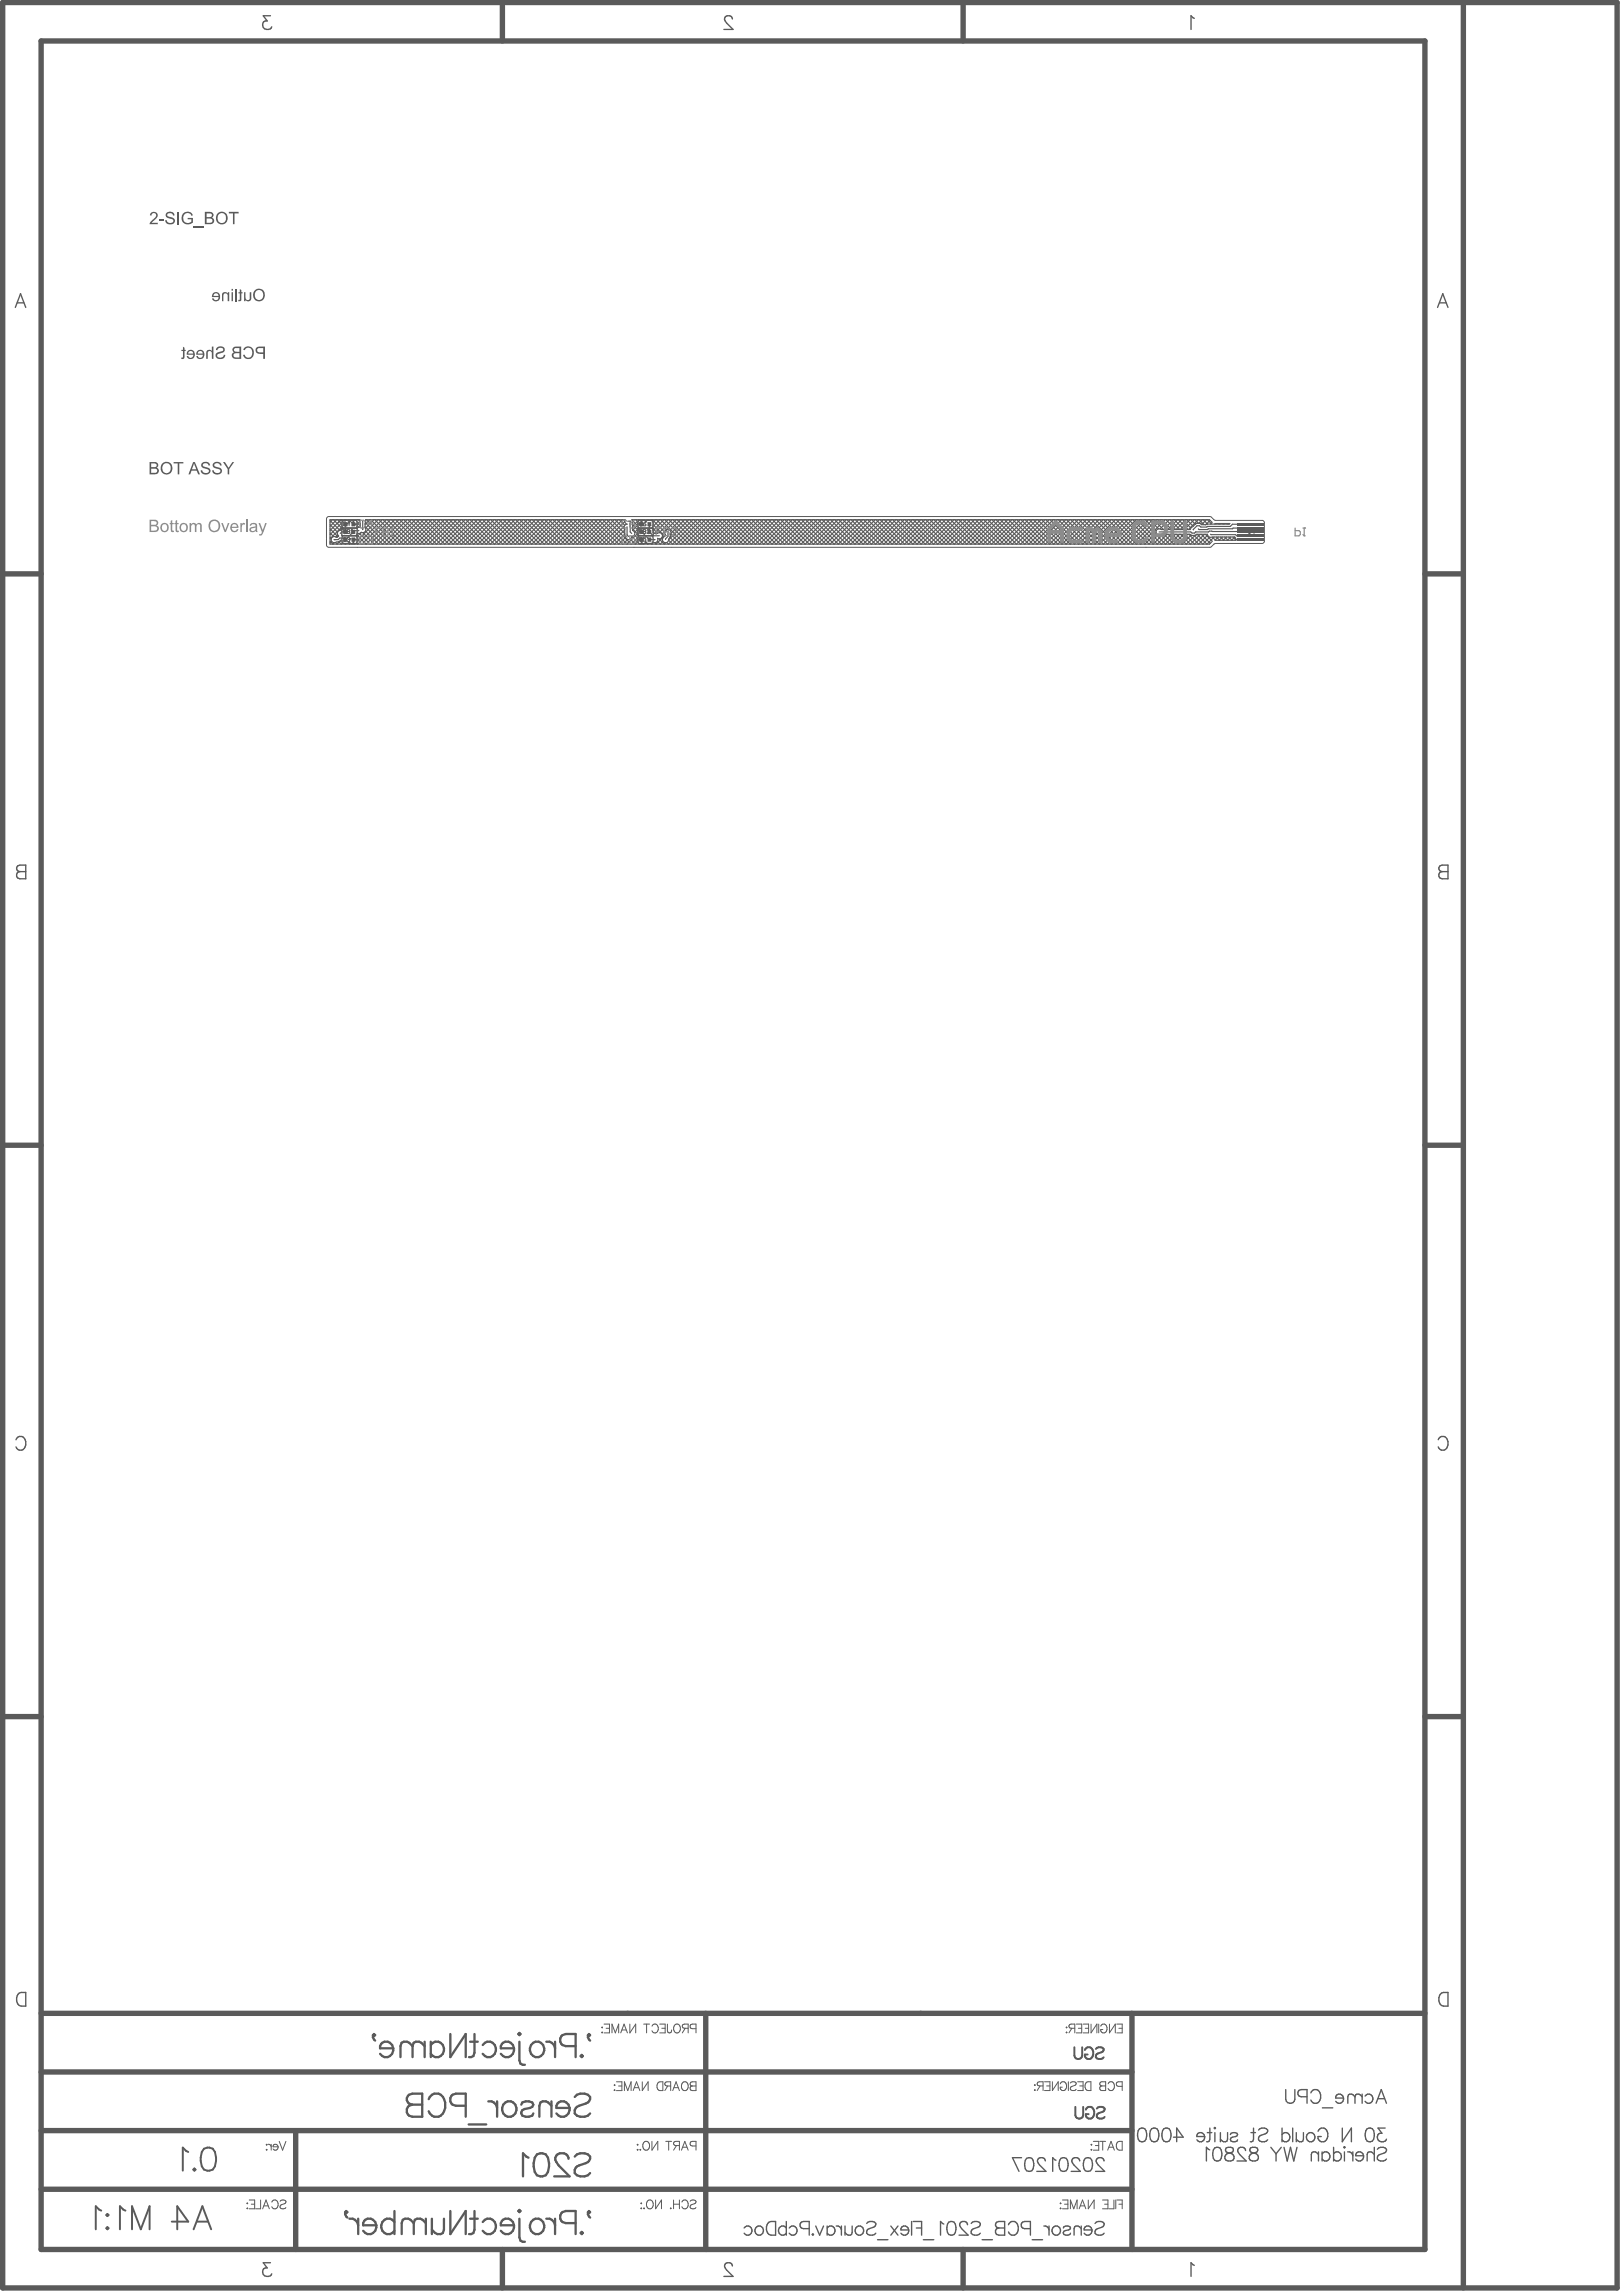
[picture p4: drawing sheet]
<svg xmlns="http://www.w3.org/2000/svg" width="351mm" height="496mm" viewBox="0 0 351 496" stroke-linecap="round" stroke-linejoin="round" font-family="sans-serif">
<g fill="none" stroke="#5a5a5a" stroke-width="1.2">
<path d="M.6 .5h349.1v494.3h-349.1zM8.9 8.9h299.3v477.6h-299.3zM108.7 .5v8.4M208.3 .5v8.4M316.5 .5v494.3M.6 124.1h8.3M308.2 124.1h8.3M.6 247.7h8.3M308.2 247.7h8.3M.6 371.3h8.3M308.2 371.3h8.3M8.9 435.4h299.3"/>
<path d="M152.6 435.4v51.1M244.8 435.4v51.1M8.9 448.1h235.9M8.9 473.5h235.9M8.9 460.8h235.9M63.9 460.8v25.7M108.7 486.5v8.3M208.3 486.5v8.3"/>
</g>
<g fill="none" stroke="#5a5a5a" stroke-width=".3">
<path d="M58.5 3.4h-1.6l.9 1.1a.95 .95 0 0 0-1 1.1 .95 .95 0 0 0 1.3 .8l.4-.2 .3-.4M158.4 4.1l-.3-.6-.8-.1a.72 .72 0 0 0-.5 1.1l1.7 1.9h-1.9M258.3 4l-.7-.6v3M3.3 66.5l1.1-3 1.2 3M3.7 65.5h1.4M310.9 66.5l1.1-3 1.2 3M311.3 65.5h1.4M3.9 187.2l1.7-.1v3h-1.3a.78 .78 0 0 1-.7-.8 .78 .78 0 0 1 .7-.8l-.4-.1a.68 .68 0 0 1 0-1.2zM4.3 188.5h1.3M311.5 187.2l1.7-.1v3h-1.3a.78 .78 0 0 1-.7-.8 .78 .78 0 0 1 .7-.8l-.4-.1a.68 .68 0 0 1 0-1.2zM311.9 188.5h1.3M3.5 311.4a1.09 1.09 0 0 1 1.2-.7 1.09 1.09 0 0 1 .9 1.1 1.29 1.29 0 0 1-.3 1.4 1.29 1.29 0 0 1-1.4 .3l-.4-.6"/>
<path d="M311.1 311.4a1.09 1.09 0 0 1 1.2-.7 1.09 1.09 0 0 1 .9 1.1 1.29 1.29 0 0 1-.3 1.4 1.29 1.29 0 0 1-1.4 .3l-.4-.6M4.2 431.1l1.4-.2v3h-1a1.65 1.65 0 0 1-.4-2.8zM311.5 431.3l.7-.4h1v3h-1a1.62 1.62 0 0 1-.7-2.6zM58.5 489.4h-1.6l.9 1.1a.95 .95 0 0 0-1 1.1 .95 .95 0 0 0 1.3 .7l.4-.1 .3-.4M158.4 490.1l-.3-.6-.8-.1a.72 .72 0 0 0-.5 1.1l1.7 1.8h-1.9M258.3 489.9l-.7-.5v2.9"/>
</g>
<path d="M232.4 442.8v1.8a.85 .85 0 0 0 .8 .7 .85 .85 0 0 0 .8-.7v-1.8M232.6 455.7v1.8a.85 .85 0 0 0 .8 .7 .85 .85 0 0 0 .9-.7v-1.8M234.6 443.4a.93 .93 0 0 1 1.1-.6 .93 .93 0 0 1 .7 .9 1.11 1.11 0 0 1-.2 1.3 1.11 1.11 0 0 1-1.2 .2l-.4-.5v-.4h.6M234.8 456.3a.93 .93 0 0 1 1.1-.6 .93 .93 0 0 1 .7 .9 1.11 1.11 0 0 1-.2 1.2 1.11 1.11 0 0 1-1.2 .3l-.4-.5v-.4h.6M237 443.1a.95 .95 0 0 1 .9-.4 .95 .95 0 0 1 .8 .7l-.2 .3-1 .4a.62 .62 0 0 0-.5 .5 .62 .62 0 0 0 .2 .6 1.16 1.16 0 0 0 1.5-.2M237.2 456a.95 .95 0 0 1 .9-.4 .95 .95 0 0 1 .8 .7l-.2 .3-1 .4a.62 .62 0 0 0-.5 .5 .62 .62 0 0 0 .3 .6 1.16 1.16 0 0 0 1.4-.3M40.7 465.4l-.5-.2-.7-.7v5M42 469l.3 .2-.3 .3-.2-.3zM44.1 464.7a1.62 1.62 0 0 1 2.4 .7 4.1 4.1 0 0 1-.5 3.8 1.62 1.62 0 0 1-2.4-.7 4.1 4.1 0 0 1 .5-3.8z" fill="none" stroke="#5a5a5a" stroke-width=".42"/>
<g fill="none" stroke="#5a5a5a" stroke-width=".22">
<path d="M130.2 438.4v.2zM130.2 439.5v.2zM130.6 437.8h1.2v1.9h-1.2M131.1 438.7h.7M132.4 439.7v-1.9l.7 1.9 .7-1.9v1.9M134.2 439.7l.8-1.9 .7 1.9M134.5 439h.9M136.2 437.8v1.9l1.3-1.9v1.9M139.2 437.8h1.3M139.8 437.8v1.9M141 438.2a.7 .7 0 0 1 .8-.4 .7 .7 0 0 1 .6 .7v.4a.7 .7 0 0 1-.6 .8 .7 .7 0 0 1-.8-.5M142.7 437.8h1.2v1.9h-1.2"/>
<path d="M143.1 438.7h.8M144.3 437.8l.1 1.7 .3 .2 .4-.1 .2-.6M146.1 437.9a.91 .91 0 0 1 1 .4 .91 .91 0 0 1-.1 1.1 .7 .7 0 0 1-.8 .2 .7 .7 0 0 1-.5-.7l.1-.7zM148.2 438.7l-.6 1M148.8 438.7l-1.1-.1-.1-.3 .1-.4 .3-.1h.8v1.9M150.5 438.8h-.8a.5 .5 0 0 1-.5-.5 .5 .5 0 0 1 .5-.5h.8v1.9M230.7 438.4v.2zM230.7 439.5v.2zM231.8 438.7l-.6 1M232.5 438.7l-1.1-.1-.2-.3 .1-.4 .3-.1h.9v1.9M232.8 437.8h1.1v1.9h-1.1M233.2 438.7h.7"/>
<path d="M234.3 437.8h1.1v1.9h-1.1M234.7 438.7h.7M236 437.8v1.9l1.2-1.9v1.9M237.6 437.8v1.9M238.1 438.2a.7 .7 0 0 1 .8-.4 .7 .7 0 0 1 .5 .7v.4a.68 .68 0 0 1-.7 .8 .68 .68 0 0 1-.6-.8h.4M239.9 437.8v1.9l1.3-1.9v1.9M241.5 437.8h1.2v1.9h-1.2M242 438.7h.7M132.9 450.9v.2zM132.9 452v.2zM133.3 450.3h1.2v1.9h-1.2M133.8 451.2h.7"/>
<path d="M135 452.2v-1.9l.8 1.9 .7-1.9v1.9M136.9 452.2l.8-1.9 .7 1.9M137.2 451.5h.9M138.9 450.3v1.9l1.3-1.9v1.9M142.3 450.5l.4-.2h.7v1.9h-.7l-.4-.3-.2-.5zM144.4 451.2l-.6 1M145.1 451.2l-1.1-.1-.2-.3 .1-.4 .3-.1h.9v1.9M145.5 452.2l.7-1.9 .7 1.9M145.8 451.5h.9M147.6 450.5a.7 .7 0 0 1 .8-.2 .7 .7 0 0 1 .4 .7v.4a.72 .72 0 0 1-.7 .8 .72 .72 0 0 1-.7-.8zM149.4 450.3h1.1v1.9h-.8a.5 .5 0 0 1-.5-.5 .5 .5 0 0 1 .5-.5l-.4-.4zM149.7 451.2h.8"/>
<path d="M53.4 476.5h.2zM53.4 477.6h.2zM53.9 475.8h1.2v1.9h-1.2M54.3 476.7h.8M56.4 475.8v1.9h-1.1M56.8 477.7l.7-1.9 .8 1.9M57.1 477.1h.9M57.6 463.9h.2zM57.6 464.9h.2zM57.9 463.8a.61 .61 0 0 1 .8 .5M58.7 463.8v1.2M58.8 476.3a.7 .7 0 0 1 .8-.5 .7 .7 0 0 1 .5 .7v.5a.7 .7 0 0 1-.5 .7 .7 .7 0 0 1-.8-.4"/>
<path d="M59.2 463.9a.58 .58 0 0 1 .9 .4h-1zM60.1 464.3a.6 .6 0 0 1-.3 .7 .6 .6 0 0 1-.7-.2M60.4 463.1l.7 1.9 .7-1.9M60.6 476.1a.71 .71 0 0 1 .7-.3 .71 .71 0 0 1 .5 .5l-.1 .2-.9 .4-.2 .5a.83 .83 0 0 0 1.2 0M138.7 476.4v.2zM138.7 477.5v.2zM139.3 477.5v.2zM140.2 475.9a.91 .91 0 0 1 1.1 .4 .91 .91 0 0 1-.2 1.1 .7 .7 0 0 1-.8 .3 .7 .7 0 0 1-.5-.7v-.5zM141.8 475.8v1.9l1.3-1.9v1.9M145.1 477.5v.2zM145.7 475.8v1.9M145.7 476.7h1.2"/>
<path d="M146.9 475.8v1.9M147.5 476.3a.7 .7 0 0 1 .8-.5 .7 .7 0 0 1 .5 .7v.5a.7 .7 0 0 1-.5 .7 .7 .7 0 0 1-.8-.4M149.3 476.1a.71 .71 0 0 1 .6-.3 .71 .71 0 0 1 .6 .5l-.2 .2-.9 .4-.1 .5a.83 .83 0 0 0 1.2 0M236 463.9h.1zM236 464.9h.1zM236.5 463.1h1.1v1.9h-1.1M236.9 464h.7M237.9 463.1h1.2M238.5 463.1v1.9M239.6 465l.7-1.9 .7 1.9M239.8 464.4h.9M241.8 463.2l.9-.1v1.9h-.6a1.06 1.06 0 0 1-.3-1.8z"/>
</g>
<g fill="none" stroke="#5a5a5a" stroke-width=".5">
<path d="M97.4 439.9v5l3.3-5v5M102.6 439.9v4.1l-.2 .7-.5 .2h-.5M112.1 439.9l.2-.2 .3 .2-.3 .3zM80.9 440.4l.2-.2-.2-.3a.92 .92 0 0 0 .2 1.4M82.7 441.8a1.51 1.51 0 0 1 2.3 1.2h-2.8v-.5zM85 443a1.57 1.57 0 0 1-.9 1.8 1.57 1.57 0 0 1-1.9-.6M88.5 453.1l.7-.3h2.1v5h-2.1a1.31 1.31 0 0 1-1.3-1.3 1.31 1.31 0 0 1 1.3-1.3l-.7-.2a1.15 1.15 0 0 1 0-1.9zM89.2 455.2h2.1M89.2 442.5l-.7-.7-.5-.2h-.7l-.4 .2-.3 .7v2.4M89.2 442.5l.3-.7 .4-.2h.8l.4 .2 .7 .7M89.2 442.5v2.4M91.8 441.6v3.3"/>
<path d="M92.7 454a1.73 1.73 0 0 1 1.7-1.3 1.73 1.73 0 0 1 1.6 1.3 2.82 2.82 0 0 1-1.1 3.8 1.77 1.77 0 0 1-2.2-1.2M93.2 442.3a1.65 1.65 0 0 1 2.8 .4 1.65 1.65 0 0 1-1.9 2.2l-.9-.7M93.2 441.6v3.3M100.7 455.4h-2.1a1.31 1.31 0 0 1-1.3-1.3 1.31 1.31 0 0 1 1.3-1.3h2.1v5M101.4 459.5h3.8M101.7 441.6h1.6M104.4 442.3a1.65 1.65 0 0 1 2.9 .4 1.65 1.65 0 0 1-1.9 2.2l-1-.7M105.6 454.5a1.61 1.61 0 0 1 1.9 1.4M107.5 454.5v3.3M108.8 441.8a1.51 1.51 0 0 1 2.4 1.2h-2.9v-.5zM109.3 454.7a1.67 1.67 0 0 1 2.4 .9 1.67 1.67 0 0 1-1.2 2.2 1.69 1.69 0 0 1-1.8-1.1 1.69 1.69 0 0 1 .6-2zM111.2 443a1.57 1.57 0 0 1-1 1.8 1.57 1.57 0 0 1-1.9-.6"/>
<path d="M112.3 441.6v4l.3 .7 .4 .3h.5M112.7 455.2l.3-.5 .7-.2h.7l.7 .2 .2 .5-.2 .5-2.1 .7-.3 .7 .3 .5 .7 .2h.7l.7-.2 .2-.5M115.3 441.8a1.67 1.67 0 0 1 2.4 .9 1.67 1.67 0 0 1-1.2 2.2 1.69 1.69 0 0 1-1.8-1.1 1.69 1.69 0 0 1 .6-2zM118.1 441.6a1.6 1.6 0 0 1 1.9 1.4M119.3 455.4l-.7-.7-.5-.2h-.7l-.5 .2-.2 .7v2.4M119.3 454.5v3.3M120 441.6v3.3M120.8 454.7a1.51 1.51 0 0 1 2.4 1.2h-2.9v-.5zM123.2 455.9a1.57 1.57 0 0 1-.9 1.8 1.57 1.57 0 0 1-2-.6M124.3 453.5a2.19 2.19 0 0 1 3.3 0 1.27 1.27 0 0 1-.9 1.5l-1.4 .4a1.22 1.22 0 0 0-1 .9 1.22 1.22 0 0 0 .5 1.3 2.29 2.29 0 0 0 2.8-.5M124.5 442.5h-2.1a1.31 1.31 0 0 1-1.3-1.3 1.31 1.31 0 0 1 1.3-1.3h2.1v5M125.8 444.4l.3 .3-.3 .2-.2-.2z"/>
<path d="M127.4 440.4l.2-.2-.2-.3a.92 .92 0 0 0 .2 1.4M114.3 466.7l-.5-.3-.7-.7v5M116.1 465.9a1.62 1.62 0 0 1 2.4 .8 4.1 4.1 0 0 1-.5 3.8 1.62 1.62 0 0 1-2.3-.7 4.1 4.1 0 0 1 .4-3.9zM122.9 466.9a1.24 1.24 0 0 0-.9-1.2h-1a1.22 1.22 0 0 0-.7 1.9l.5 .7 2.4 2.4h-3.3M124.3 466.4a2.19 2.19 0 0 1 3.3 0 1.27 1.27 0 0 1-.9 1.5l-1.4 .4a1.22 1.22 0 0 0-1 .9 1.22 1.22 0 0 0 .5 1.3 2.29 2.29 0 0 0 2.8-.5"/>
</g>
<g fill="#5a5a5a">
<path d="M53 75.1l.8-.2a1.38 1.38 0 0 1 1.1 1.6 1.38 1.38 0 0 1-1.6 1.1l-.4-.2-.3-.6 .3-.1 .4 .5a.92 .92 0 0 0 1-.1 .92 .92 0 0 0 .2-1.1 .8 .8 0 0 0-.7-.8 .8 .8 0 0 0-.8 .6l-.4-.1z"/>
<path d="M46.9 75.2l.6-.3 .6 .1a.73 .73 0 0 1 .5 .9 .73 .73 0 0 1-.9 .5l-.3 .1a.44 .44 0 0 0-.4 .6 .44 .44 0 0 0 .6 .3l.6-.2 .2-.5 .3 .1v.1a1.08 1.08 0 0 1-1.1 .8 1.08 1.08 0 0 1-1-.9l.3-.5 .9-.3a.43 .43 0 0 0 .4-.6 .43 .43 0 0 0-.6-.2l-.4 .1-.2 .5-.3-.1z"/>
<path d="M44.9 75.8l.4-.2 .5 .3v-1h.4v2.7h-.4v-1.2a.45 .45 0 0 0-.4-.5 .45 .45 0 0 0-.5 .5v1.2h-.3v-1.4z"/>
<path d="M39.6 75l.3 .2v.5h.3v.2h-.3v1.6l-.6 .2-.1-.1v-.3h.4v-1.4h-.4v-.2h.4z"/>
<path d="M55.7 75.4l1.2-.1v.9h-.7a.5 .5 0 0 1-.5-.2 .5 .5 0 0 1 0-.6zM55.5 75.1l-.2 .4v.4a.84 .84 0 0 0 1 .7h.6v1h.4v-2.7h-1.3z"/>
<path d="M50.8 75.3h1v.8l-1-.1-.2-.3zM50.7 76.5l1.1-.1v.9l-1.1-.1-.2-.3zM50.6 75.1h-.1a.64 .64 0 0 0 .1 1.1 .74 .74 0 0 0-.4 1 .74 .74 0 0 0 .9 .4h1.1v-2.7z"/>
<path d="M43 76a.55 .55 0 0 1 .8 .5h-1zM42.7 75.9l-.3 .8h1.5a.56 .56 0 0 1-.4 .7 .56 .56 0 0 1-.7-.4l-.3 .1a.96 .96 0 0 0 1.4 .4 .96 .96 0 0 0 .2-1.4l-.4-.4-.4-.1z"/>
<path d="M40.9 76a.55 .55 0 0 1 .9 .5h-1.1zM40.6 75.9l-.2 .8h1.4a.56 .56 0 0 1-.4 .7 .56 .56 0 0 1-.7-.4l-.3 .1a.97 .97 0 0 0 1.7 0 .97 .97 0 0 0-.8-1.4z"/>
</g>
<g fill="none" stroke="#5a5a5a" stroke-width=".22">
<path d="M223.8 450.9v.2zM223.8 452v.1zM225 451.1l-.7 1M225.6 451.1h-1.1l-.2-.3 .1-.4 .4-.2h.8v1.9M225.9 450.2h1.2v1.9h-1.2M226.4 451.1h.7M227.6 450.2v1.9l1.3-1.9v1.9M229.3 450.7a.7 .7 0 0 1 .8-.5 .7 .7 0 0 1 .6 .8v.4a.68 .68 0 0 1-.7 .8 .68 .68 0 0 1-.7-.8h.5M231.1 450.2v1.9M231.5 450.5a.71 .71 0 0 1 .7-.3 .71 .71 0 0 1 .6 .5l-.2 .3-.9 .3-.2 .6a.83 .83 0 0 0 1.3 0M233.1 450.2h1.1v1.9h-1.1M233.5 451.1h.7"/>
<path d="M235 450.3l.9-.1v1.9h-.6a1.06 1.06 0 0 1-.3-1.8zM238 450.3l1.1-.1v1.9h-.8a.5 .5 0 0 1-.5-.5 .5 .5 0 0 1 .5-.5l-.4-.3zM238.3 451.1h.8M239.7 450.7a.7 .7 0 0 1 .8-.5 .7 .7 0 0 1 .5 .8v.4a.7 .7 0 0 1-.5 .7 .7 .7 0 0 1-.8-.4M242.7 451.2h-.8a.5 .5 0 0 1-.5-.5 .5 .5 0 0 1 .5-.5h.8v1.9M137.9 463.8v.1zM137.9 464.9v.1zM138.5 464.9v.1zM139.4 463.2a.91 .91 0 0 1 1.1 .4 .91 .91 0 0 1-.2 1.2 .7 .7 0 0 1-.8 .2 .7 .7 0 0 1-.5-.7l.1-.7zM141 463.1v1.9l1.3-1.9v1.9M144 463.1h1.3M144.6 463.1v1.9"/>
<path d="M146.3 464l-.6 1M146.9 464l-1-.1-.2-.2 .1-.4 .3-.2h.8v1.9M147.4 465l.7-1.9 .7 1.9M147.7 464.4h.9M150.5 464.1h-.8a.5 .5 0 0 1-.5-.5 .5 .5 0 0 1 .5-.5h.8v1.9M229.4 476.4v.2zM229.4 477.5v.2zM229.8 475.8h1.2v1.9h-1.2M230.2 476.7h.8M231.5 477.7v-1.9l.7 1.9 .8-1.9v1.9M233.4 477.7l.7-1.9 .7 1.9M233.7 477.1h.9"/>
<path d="M235.4 475.8v1.9l1.2-1.9v1.9M238.4 475.8h1.2v1.9h-1.2M238.9 476.7h.7M240.9 475.8v1.9h-1.1M241.3 475.8v1.9M241.5 475.8h1.2v1.9M242 476.7h.7"/>
</g>
<g fill="none" stroke="#5a5a5a" stroke-width=".3">
<path d="M278.1 451.9v2.1a1 1 0 0 0 1 .9 1 1 0 0 0 .9-.9v-2.1M282.7 453.5h-1.3a.78 .78 0 0 1-.7-.8 .78 .78 0 0 1 .7-.8h1.3v3M283.5 452.6a1.09 1.09 0 0 1 1.2-.7 1.09 1.09 0 0 1 .9 1.2 1.29 1.29 0 0 1-.3 1.4 1.29 1.29 0 0 1-1.4 .3l-.4-.6M286 455.9h2.2M289.2 453.1a.9 .9 0 0 1 1.4 .7h-1.7zM290.6 453.8a.93 .93 0 0 1-.6 1 .93 .93 0 0 1-1.1-.3M293 453.5l-.7-.6-.7 .2-.1 .4v1.4M293 453.5l.2-.4 .3-.2h.4l.7 .6M293 453.5v1.4M294.6 452.9v2M295.2 453.3a.94 .94 0 0 1 1.4-.1 .94 .94 0 0 1 0 1.4 .94 .94 0 0 1-1.4-.1M297.6 454.9l1.1-3 1.2 3"/>
<path d="M298 453.9h1.4M220.9 466.7h-1.9l1.4 2.9M222 466.8a.96 .96 0 0 1 1.4 .4 2.45 2.45 0 0 1-.2 2.3 .96 .96 0 0 1-1.5-.4 2.45 2.45 0 0 1 .3-2.3zM226.1 467.4l-.3-.6-.9-.1a.72 .72 0 0 0-.4 1.1l1.7 1.8h-2M228.4 467.2l-.7-.5v2.9M229.5 466.8a.96 .96 0 0 1 1.4 .4 2.44 2.44 0 0 1-.3 2.3 .96 .96 0 0 1-1.4-.4 2.45 2.45 0 0 1 .3-2.3zM233.5 467.4l-.3-.6-.8-.1a.72 .72 0 0 0-.4 1.1l1.6 1.8h-1.9M234.7 466.8a.96 .96 0 0 1 1.4 .4 2.44 2.44 0 0 1-.2 2.3 .96 .96 0 0 1-1.5-.4 2.45 2.45 0 0 1 .3-2.3zM238.8 467.4l-.3-.6-.9-.1a.72 .72 0 0 0-.4 1.1l1.7 1.8h-2M246.4 460.4a.96 .96 0 0 1 1.5 .4 2.45 2.45 0 0 1-.3 2.3 .96 .96 0 0 1-1.4-.4 2.45 2.45 0 0 1 .2-2.3zM249.1 460.4a.96 .96 0 0 1 1.4 .4 2.45 2.45 0 0 1-.3 2.3 .96 .96 0 0 1-1.4-.4 2.45 2.45 0 0 1 .3-2.3zM251.7 460.4a.96 .96 0 0 1 1.4 .4 2.45 2.45 0 0 1-.3 2.3 .96 .96 0 0 1-1.4-.4 2.45 2.45 0 0 1 .3-2.3z"/>
<path d="M253.8 462.2h2.1l-1.4-1.9v2.9M259.1 461.4a.9 .9 0 0 1 1.4 .7h-1.7zM260.5 462.1a.93 .93 0 0 1-.5 1 .93 .93 0 0 1-1.2-.3M261.1 461.2h1M261.6 465l-.7-.6v3M261.7 460.3v2.4l-.2 .4-.5 .1M262.7 464.6a.96 .96 0 0 1 1.4 .4 2.45 2.45 0 0 1-.3 2.2 .96 .96 0 0 1-1.4-.4 2.45 2.45 0 0 1 .3-2.2zM262.7 460.1l.2 .2-.2 .1-.1-.1zM262.7 461.2v2M263.9 461.2v2M265.2 464.6a.6 .6 0 0 0 .3 .9 1.22 1.22 0 0 1 1.4 1.3 1.03 1.03 0 0 1-1.2 .6 1.03 1.03 0 0 1-.8-1 1.36 1.36 0 0 1 1.4-.9 .6 .6 0 0 0 .3-.9l-.4-.2zM265.5 461.2v1.5l-.1 .4-.8 .1-.7-.5"/>
<path d="M266.1 461.7a.89 .89 0 0 1 1.6 0l-.2 .2-1.2 .5-.2 .4a.89 .89 0 0 0 1.6 0M269.4 465.1l-.3-.5-.8-.2a.72 .72 0 0 0-.5 1.1l1.7 1.9h-2M270.5 464.6a.6 .6 0 0 0 .2 .9 1.22 1.22 0 0 1 1.4 1.3 1.03 1.03 0 0 1-1.1 .6 1.03 1.03 0 0 1-.8-1 1.36 1.36 0 0 1 1.4-.9 .6 .6 0 0 0 .3-.9l-.5-.2zM270.5 461.2h1M271.1 460.3v2.4l-.1 .4-.6 .1M272.2 460.7a1.3 1.3 0 0 1 2 0 .76 .76 0 0 1-.6 .8l-.8 .3a.72 .72 0 0 0-.6 .6 .72 .72 0 0 0 .3 .7 1.36 1.36 0 0 0 1.7-.3M274.9 464.4l1.1 1.4M276 465.8v1.6M277.1 464.4l-1.1 1.4M277.3 461.7a.94 .94 0 0 1 1.4-.2 .94 .94 0 0 1 0 1.4 .94 .94 0 0 1-1.4-.1M277.3 460.3v2.9M277.7 464.4l.7 3 .7-3 .7 3 .7-3"/>
<path d="M279.6 460.3v2.9M280.4 461.2v2M281.9 461.2l-.1 1.9-.7 .1-.7-.5M285.1 461a1.09 1.09 0 0 1 1.2-.8 1.09 1.09 0 0 1 .9 1.2 1.29 1.29 0 0 1-.3 1.4 1.29 1.29 0 0 1-1.4 .3l-.4-.6v-.4h.7M285.2 466l-.8-.6-.7 .1-.1 .5v1.4M285.2 465.4v2M285.9 465.8a.94 .94 0 0 1 1.4-.1 .94 .94 0 0 1 0 1.4 .94 .94 0 0 1-1.4-.1M285.9 465.4v2M288.4 465.8a.94 .94 0 0 1 1.4-.1 .94 .94 0 0 1 0 1.4 .94 .94 0 0 1-1.4-.1M288.4 464.4v3M290.3 460.3v2.9l2-2.9v2.9M290.6 464.4l.2-.1 .1 .1-.1 .2z"/>
<path d="M290.8 465.4v2M291.5 465.4a.95 .95 0 0 1 1.1 .8M292.6 465.4v2M293.5 465.5a.89 .89 0 0 1 1.4 .7h-1.7zM294.9 466.2a.93 .93 0 0 1-.5 1.1 .93 .93 0 0 1-1.2-.3M295.7 460.4a.96 .96 0 0 1 1.4 .4 2.45 2.45 0 0 1-.3 2.3 .96 .96 0 0 1-1.4-.4 2.45 2.45 0 0 1 .3-2.3zM297.2 464.4v3M297.2 466l-.7-.6-.7 .1-.1 .5v1.4M297.9 464.8a1.3 1.3 0 0 1 2 0 .75 .75 0 0 1-.6 .9l-.8 .3a.72 .72 0 0 0-.6 .5 .72 .72 0 0 0 .3 .7 1.36 1.36 0 0 0 1.7-.2M299.6 460.3h-1.6l.9 1.1a.95 .95 0 0 0-1 1.1 .95 .95 0 0 0 1.3 .7l.4-.1 .3-.4M160.9 481.9a.94 .94 0 0 1 1.4-.2 .94 .94 0 0 1 0 1.4 .94 .94 0 0 1-1.4-.1M166.3 480.6l1.4-.1v2.9h-.9a1.65 1.65 0 0 1-.5-2.8z"/>
<path d="M170.1 481.9a.94 .94 0 0 0-1.4-.2 .94 .94 0 0 0 0 1.4 .94 .94 0 0 0 1.4-.1M170.1 480.5v2.9M170.7 481.9a.94 .94 0 0 1 1.4-.2 .94 .94 0 0 1 0 1.4 .94 .94 0 0 1-1.4-.1M175 482h-1.3a.78 .78 0 0 1-.7-.8 .78 .78 0 0 1 .7-.7h1.3v2.9M175.7 483.3l.1-.2 .1 .2-.1 .1zM176.4 481.4l.9 2 .8-2M178.9 481.9a.94 .94 0 0 1 1.4-.2 .94 .94 0 0 1 0 1.4 .94 .94 0 0 1-1.4-.1M178.9 481.4v2M180.9 481.4a.95 .95 0 0 1 1.1 .9M182 481.4v2M182.8 481.4v2M184.3 481.4v1.5l-.1 .4-.7 .1-.7-.5"/>
<path d="M187.4 480.9a1.3 1.3 0 0 1 2 0 .76 .76 0 0 1-.6 .8l-.8 .3a.72 .72 0 0 0-.5 .6 .72 .72 0 0 0 .2 .7 1.36 1.36 0 0 0 1.7-.3M189.8 484.4h2.2M192.7 481.4l1.5 2M194.2 481.4l-1.5 2M195.1 481.6a.9 .9 0 0 1 1.4 .7h-1.7zM196.5 482.3a.93 .93 0 0 1-.5 1 .93 .93 0 0 1-1.2-.3M197.2 480.5v2.9M197.5 480.5h1.8v2.9M198.2 481.9h1.1M199.7 484.4h2.3M204.1 481l-.7-.5v2.9M205.2 480.6a.96 .96 0 0 1 1.4 .4 2.45 2.45 0 0 1-.3 2.3 .96 .96 0 0 1-1.4-.4 2.45 2.45 0 0 1 .3-2.3z"/>
<path d="M209.2 481.2l-.2-.6-.9-.1a.72 .72 0 0 0-.4 1.1l1.7 1.8h-2M210 480.9a1.3 1.3 0 0 1 2 0 .76 .76 0 0 1-.5 .8l-.9 .3a.72 .72 0 0 0-.5 .6 .72 .72 0 0 0 .2 .7 1.36 1.36 0 0 0 1.7-.3M212.4 484.4h2.2M215.6 480.6l1.7-.1v2.9h-1.3a.78 .78 0 0 1-.7-.8 .78 .78 0 0 1 .7-.7l-.4-.2a.68 .68 0 0 1 0-1.1zM216 481.9h1.3M218.1 481.2a1.09 1.09 0 0 1 1.2-.7 1.09 1.09 0 0 1 .9 1.1 1.29 1.29 0 0 1-.3 1.4 1.29 1.29 0 0 1-1.4 .3l-.4-.6M222.9 482h-1.3a.78 .78 0 0 1-.7-.8 .78 .78 0 0 1 .7-.7h1.3v2.9M223.2 484.4h2.3M225.8 481.4a.95 .95 0 0 1 1.1 .9M226.9 481.4v2M230 481.9a.89 .89 0 0 1 1.5 0l-.1 .2-1.3 .5-.1 .4a.89 .89 0 0 0 1.5 0M233.8 482l-.7-.6-.7 .2-.1 1.8"/>
<path d="M233.8 481.4v2M234.8 481.6a.9 .9 0 0 1 1.4 .7h-1.7zM236.2 482.3a.93 .93 0 0 1-.6 1 .93 .93 0 0 1-1.1-.3M236.8 480.9a1.3 1.3 0 0 1 2 0 .76 .76 0 0 1-.6 .8l-.8 .3a.72 .72 0 0 0-.5 .6 .72 .72 0 0 0 .2 .7 1.36 1.36 0 0 0 1.7-.3"/>
<circle cx="283.4" cy="462.3" r=".98"/>
<circle cx="164.1" cy="482.5" r=".98"/>
<circle cx="185.8" cy="482.5" r=".98"/>
<circle cx="228.4" cy="482.5" r=".98"/>
</g>
<g fill="none" stroke="#5a5a5a" stroke-width=".42">
<path d="M76.4 112.6v.8h.8M77.2 116.7h-.8v.8M138 116.7h.8v.8M138.8 112.6v.8h-.8M267.3 116.7h3.2M21.9 478.1l-.5-.2-.7-.7v5M23.2 478.8l.3 .3-.3 .2-.2-.2zM27.1 478.1l-.4-.2-.8-.7v5M23.2 481.7l.3 .2-.3 .3-.2-.3zM28.6 482.2v-5l1.8 5 1.9-5v5M37.1 480.5h3.6l-2.4-3.3v5M41.9 482.2l1.9-5 1.9 5"/>
<path d="M42.6 480.5h2.4"/>
</g>
<g fill="none" stroke="#5a5a5a" stroke-width=".5">
<path d="M74.9 478.7l.2-.3-.2-.2a.92 .92 0 0 0 .2 1.4M75.6 479.9a1.6 1.6 0 0 1 1.9 1.4M77.5 479.9v3.3M85.3 478.2v5M92.1 479.9v3.3M93.4 479.9v3.3M96 479.9v2.3l-.2 .7-.5 .3h-.7l-.5-.3-.7-.7M97.4 478.2v5l3.3-5v5M101.7 479.9h1.6M102.6 478.2v4l-.2 .7-.5 .3h-.5M112.1 478.2l.2-.2 .3 .2-.3 .2zM112.3 479.9v4l.3 .7 .4 .2h.5"/>
<path d="M118.1 479.9a1.6 1.6 0 0 1 1.9 1.4M120 479.9v3.3M127.4 478.7l.2-.3-.2-.2a.92 .92 0 0 0 .2 1.4M79 480.1a1.51 1.51 0 0 1 2.4 1.2h-2.9v-.5zM81.4 481.3a1.57 1.57 0 0 1-.9 1.8 1.57 1.57 0 0 1-2-.6M85.3 480.6a1.65 1.65 0 0 0-2.8 .4 1.65 1.65 0 0 0 1.9 2.2l.9-.7M89.5 480.8l-.7-.7-.5-.2h-.7l-.5 .2-.2 .7v2.4M89.5 480.8l.2-.7 .5-.2h.7l.5 .2 .7 .7M89.5 480.8v2.4M104.4 480.6a1.65 1.65 0 0 1 2.9 .4 1.65 1.65 0 0 1-1.9 2.2l-1-.7M108.8 480.1a1.51 1.51 0 0 1 2.4 1.2h-2.9v-.5zM111.2 481.3a1.57 1.57 0 0 1-1 1.8 1.57 1.57 0 0 1-1.9-.6"/>
<path d="M115.3 480.1a1.67 1.67 0 0 1 2.4 .9 1.67 1.67 0 0 1-1.2 2.2 1.69 1.69 0 0 1-1.8-1.1 1.69 1.69 0 0 1 .6-2zM124.5 480.8h-2.1a1.31 1.31 0 0 1-1.3-1.3 1.31 1.31 0 0 1 1.3-1.3h2.1v5M125.8 482.7l.3 .2-.3 .3-.2-.3z"/>
</g>
<g fill="none" stroke="#5a5a5a" stroke-width=".25">
<path d="M71.4 117.1l.6 .6 .3-.3M71.4 115.3l.8 .8M71.4 116.2l.3 .3M71.4 113.5l1.6 1.6M71.4 114.4l1.7 1.7M71.4 112.6l2.1 2.1M71.7 117.1l-.3 .3M71.9 112.4l-.5 .5M72.1 112.4l2 2M72.3 116.7h.1M72.3 116.7h.8l.4-.3h1l.3 .3M72.8 117.2h.3"/>
<path d="M72.8 112.4l-1.4 1.4M73 112.4l1 1M73.1 115.7l-.4 .4M73.1 113.1l.6-.6h1.9l.8 .9M73.1 116l-.3 .2M73.3 117.2l.5 .5 .3-.3M73.7 112.4l-2.3 2.3M73.9 112.4l.3 .3M73.9 116.9h-.2l-.8 .8-.4-.4M74 113.7v-.6l-2.6 2.5M74 116.9v.1M74 113.9l-2.6 2.6"/>
<path d="M74.5 117.5h.5M74.6 117.5l.1 .2M74.6 112.4l-.1 .1M74.8 116.7h.1M74.8 113.4v1.6h-.9l-.3 .4M74.8 112.4l.1 .1M74.8 117.5l-.1 .2M75.3 117.4l.3 .3 .2-.2M75.5 112.4l-.2 .2M75.7 112.4l.1 .1M76.1 117.6h.6M76.1 112.5h.6"/>
<path d="M77.2 114l.2 .1M77.3 112.4l-.2 .2M77.3 113.1v.6M77.3 116.4v.6M77.3 113.1l.6 .7M77.5 112.4l.3 .3M77.6 114.7l-.9 .1-1.9 1.9M77.8 112.8l-.5 .5M77.9 112.4h-6.5v5.3h190.2l.5-.5M77.9 113.5l-.5 .6M77.9 113.2v.9M78.1 115.1l-.9 1"/>
<path d="M78.4 114.5h.1M78.4 112.7h.1M78.4 112.7v1.8M79 113.2v.9M79 112.4h56.2M79.3 112.4l5.3 5.3 5.2-5.3M80 112.4l-1 1M80.2 112.4l5.2 5.3 5.3-5.3M80.9 112.4l-1.9 1.8M81.1 112.4l5.2 5.3 5.3-5.3M81.8 112.4l-4.5 4.5M82 112.4l5.2 5.3 5.3-5.3"/>
<path d="M82.7 112.4l-5.3 5.3-.3-.3M82.8 112.4l5.3 5.3 5.3-5.3M83.6 112.4l-5.3 5.3-1-1M83.7 112.4l5.3 5.3 5.3-5.3M84.5 112.4l-5.3 5.3-2.1-2.1M84.6 112.4l5.3 5.3 5.3-5.3M85.4 112.4l-5.3 5.3-2.3-2.3M85.5 112.4l5.3 5.3 5.3-5.3M86.3 112.4l-5.3 5.3-2.5-2.5M86.4 112.4l5.3 5.3 5.3-5.3M87.2 112.4l-5.3 5.3-2.9-2.8M87.3 112.4l5.3 5.3 5.3-5.3"/>
<path d="M88 112.4l-5.2 5.3-3.8-3.8M88.2 112.4l5.3 5.3 5.3-5.3M88.9 112.4l-5.2 5.3-4.7-4.6M89.1 112.4l5.3 5.3 5.3-5.3M90 112.4l5.3 5.3 5.3-5.3M90.9 112.4l5.3 5.3 5.3-5.3M91.8 112.4l5.3 5.3 5.3-5.3M92.7 112.4l5.3 5.3 5.3-5.3M93.6 112.4l5.3 5.3 5.3-5.3M94.5 112.4l5.3 5.3 5.3-5.3M95.4 112.4l5.3 5.3 5.3-5.3M96.3 112.4l5.3 5.3 5.3-5.3"/>
<path d="M97.2 112.4l5.3 5.3 5.3-5.3M98.1 112.4l5.3 5.3 5.3-5.3M99 112.4l5.3 5.3 5.2-5.3M99.9 112.4l5.3 5.3 5.2-5.3M100.8 112.4l5.3 5.3 5.2-5.3M101.7 112.4l5.2 5.3 5.3-5.3M102.6 112.4l5.2 5.3 5.3-5.3M103.5 112.4l5.2 5.3 5.3-5.3M104.3 112.4l5.3 5.3 5.3-5.3M105.2 112.4l5.3 5.3 5.3-5.3M106.1 112.4l5.3 5.3 5.3-5.3M107 112.4l5.3 5.3 5.3-5.3"/>
<path d="M107.9 112.4l5.3 5.3 5.3-5.3M108.8 112.4l5.3 5.3 5.3-5.3M109.7 112.4l5.3 5.3 5.3-5.3M110.6 112.4l5.3 5.3 5.3-5.3M111.5 112.4l5.3 5.3 5.3-5.3M112.4 112.4l5.3 5.3 5.3-5.3M113.3 112.4l5.3 5.3 5.3-5.3M114.2 112.4l5.3 5.3 5.3-5.3M115.1 112.4l5.3 5.3 5.3-5.3M116 112.4l5.3 5.3 5.3-5.3M116.9 112.4l5.3 5.3 5.3-5.3M117.8 112.4l5.3 5.3 5.3-5.3"/>
<path d="M118.7 112.4l5.3 5.3 5.3-5.3M119.6 112.4l5.3 5.3 5.3-5.3M120.5 112.4l5.3 5.3 5.2-5.3M121.4 112.4l5.3 5.3 5.2-5.3M122.3 112.4l5.3 5.3 5.2-5.3M123.2 112.4l5.2 5.3 5.3-5.3M124.1 112.4l5.2 5.3 5.3-5.3M125 112.4l5.2 5.3 4.9-4.9M125.8 112.4l5.3 5.3 3.9-3.9M126.7 112.4l5.3 5.3 3.1-3.1M127.6 112.4l5.3 5.3M128.5 112.4l5.3 5.3 1.5-1.5"/>
<path d="M129.4 112.4l5.3 5.3 1-1M130.3 112.4l5.3 5.3 2.4-2.4M131.2 112.4l5.3 5.3 1.4-1.4M132.1 112.4l3 3M133 112.4l2.1 2.1v1.2M133.9 112.4l1.2 1.2M134.8 112.4l.3 .3M135.1 115.5l-2.2 2.2M135.6 114v1.7l.4 .3M135.8 112.7h.5M136.3 112.7v2.4l.3 .3M136.3 112.7h.1"/>
<path d="M136.3 113.3h.1M136.3 116.6l1.1 1.1 .5-.5M136.7 116l1.6 1.7M136.7 112.4h124.9l.5 .5M136.8 112.6l1.1 1.1v-.6M136.8 112.7v.5M136.8 113.5l1.2 1.2M136.8 114.4l1.5 1.4M136.8 113.3v1.4l1.1-1.1M137.2 115.7l.7 .7v.6M137.3 112.4l-.5 .5M137.5 112.4l.4 .4"/>
<path d="M138 114.7v.7M138.2 114.2l-.9 1M138.2 112.4l-1.4 1.4M138.5 117.6h.6M138.5 112.5h.6M138.8 115h.1M138.8 115l1.6 1.7h1.2M139.3 112.4l.4 .4M139.3 117.6l-.1 .1M139.6 117.2l.5 .5 .1-.2M140 112.4l-.4 .4M140.2 117.5h.5"/>
<path d="M140.2 112.4l.1 .1M140.4 113.4v1.6l.9 .9h1.3M140.9 112.4l-.1 .1h-.6M141 114.1l1.2 1.2M141.1 112.4l2.7 2.7M141.2 113.1v.6M141.2 113.5l2.6 2.5 .1-.2M141.4 117.3l-.4 .4-.2-.2M141.4 116.7h.1M141.5 115.4h.6M141.8 112.4l-.6 .6M142 112.4l2.2 2.2"/>
<path d="M142.2 117.1l.6 .6 .6-.6M142.5 116.5l1.2 1.2 .3-.3M142.7 112.4l-1.5 1.5M142.9 112.4l5.3 5.3 5.2-5.3M143.2 116.3l.1 .1M143.6 112.4l-2.4 2.3v.4l.3 .3M143.8 112.4l5.3 5.3 5.2-5.3M143.9 115.6l-2 2.1-.3-.3M144.5 115.2v.8l-.6 .7M144.5 112.4l-3 3M144.7 112.4l5.2 5.3 5.3-5.3M144.8 116.4l-.2 .2"/>
<path d="M145 115.7v.3M145.4 112.4l-2.8 2.8M145.6 112.4l5.2 5.3 5.3-5.3M146.3 112.4l-3.1 3.1M146.5 112.4l5.2 5.3 5.3-5.3M147.2 112.4l-2.3 2.3M147.3 112.4l5.3 5.3 5.3-5.3M148.1 112.4l-3 3M148.2 112.4l5.3 5.3 5.3-5.3M149 112.4l-4.4 4.4M149.1 112.4l5.3 5.3 5.3-5.3M149.9 112.4l-5.3 5.3-.4-.4"/>
<path d="M150 112.4l5.3 5.3 5.3-5.3M150.8 112.4l-5.3 5.3-.9-.9M150.9 112.4l5.3 5.3 5.3-5.3M151.7 112.4l-5.3 5.3-1.5-1.5M151.8 112.4l5.3 5.3 5.3-5.3M152.5 112.4l-5.2 5.3-2.2-2.2M152.7 112.4l5.3 5.3 5.3-5.3M153.6 112.4l5.3 5.3 5.3-5.3M154.5 112.4l5.3 5.3 5.3-5.3M155.4 112.4l5.3 5.3 5.3-5.3M156.3 112.4l5.3 5.3 5.3-5.3M157.2 112.4l5.3 5.3 5.3-5.3"/>
<path d="M158.1 112.4l5.3 5.3 5.3-5.3M159 112.4l5.3 5.3 5.3-5.3M159.9 112.4l5.3 5.3 5.3-5.3M160.8 112.4l5.3 5.3 5.3-5.3M161.7 112.4l5.3 5.3 5.3-5.3M162.6 112.4l5.3 5.3 5.3-5.3M163.5 112.4l5.3 5.3 5.2-5.3M164.4 112.4l5.3 5.3 5.2-5.3M165.3 112.4l5.3 5.3 5.2-5.3M166.2 112.4l5.2 5.3 5.3-5.3M167.1 112.4l5.2 5.3 5.3-5.3M168 112.4l5.2 5.3 5.3-5.3"/>
<path d="M168.9 112.4l5.2 5.3 5.3-5.3M169.7 112.4l5.3 5.3 5.3-5.3M170.6 112.4l5.3 5.3 5.3-5.3M171.5 112.4l5.3 5.3 5.3-5.3M172.4 112.4l5.3 5.3 5.3-5.3M173.3 112.4l5.3 5.3 5.3-5.3M174.2 112.4l5.3 5.3 5.3-5.3M175.1 112.4l5.3 5.3 5.3-5.3M176 112.4l5.3 5.3 5.3-5.3M176.9 112.4l5.3 5.3 5.3-5.3M177.8 112.4l5.3 5.3 5.3-5.3M178.7 112.4l5.3 5.3 5.3-5.3"/>
<path d="M179.6 112.4l5.3 5.3M180.5 112.4l5.3 5.3 5.3-5.3M181.4 112.4l5.3 5.3 5.3-5.3M182.3 112.4l5.3 5.3 5.3-5.3M183.2 112.4l5.3 5.3 5.3-5.3M184.1 112.4l5.3 5.3 5.3-5.3M185 112.4l5.3 5.3 5.3-5.3M185.9 112.4l5.3 5.3 5.2-5.3M186.8 112.4l5.3 5.3 5.2-5.3M187.7 112.4l5.3 5.3 5.2-5.3M188.6 112.4l5.2 5.3 5.3-5.3M189.5 112.4l5.2 5.3 5.3-5.3"/>
<path d="M190.2 112.4l-5.3 5.3M190.4 112.4l5.2 5.3 5.3-5.3M191.2 112.4l5.3 5.3 5.3-5.3M192.1 112.4l5.3 5.3 5.3-5.3M193 112.4l5.3 5.3 5.3-5.3M193.9 112.4l5.3 5.3 5.3-5.3M194.8 112.4l5.3 5.3 5.3-5.3M195.7 112.4l5.3 5.3 5.3-5.3M196.6 112.4l5.3 5.3 5.3-5.3M197.5 112.4l5.3 5.3 5.3-5.3M198.4 112.4l5.3 5.3 5.3-5.3M199.3 112.4l5.3 5.3 5.3-5.3"/>
<path d="M200.2 112.4l5.3 5.3 5.3-5.3M201.1 112.4l5.3 5.3 5.3-5.3M202 112.4l5.3 5.3 5.3-5.3M202.9 112.4l5.3 5.3 5.3-5.3M203.8 112.4l5.3 5.3 5.3-5.3M204.7 112.4l5.3 5.3 5.3-5.3M205.6 112.4l5.3 5.3 5.3-5.3M206.5 112.4l5.3 5.3 5.3-5.3M207.4 112.4l5.3 5.3 5.2-5.3M208.3 112.4l5.3 5.3 5.2-5.3M209.2 112.4l5.3 5.3 5.2-5.3M210.1 112.4l5.2 5.3 5.3-5.3"/>
<path d="M211 112.4l5.2 5.3 5.3-5.3M211.9 112.4l5.2 5.3 5.3-5.3M212.7 112.4l5.3 5.3 5.3-5.3M213.6 112.4l5.3 5.3 5.3-5.3M214.5 112.4l5.3 5.3 5.3-5.3M215.4 112.4l5.3 5.3 5.3-5.3M216.3 112.4l5.3 5.3 5.3-5.3M217.2 112.4l5.3 5.3 5.3-5.3M218.1 112.4l5.3 5.3 5.3-5.3M219 112.4l5.3 5.3 5.3-5.3M219.9 112.4l5.3 5.3 5.3-5.3M220.8 112.4l5.3 5.3 5.3-5.3"/>
<path d="M221.7 112.4l5.3 5.3 5.3-5.3M222.6 112.4l5.3 5.3 5.3-5.3M223.5 112.4l5.3 5.3 5.3-5.3M224.4 112.4l5.3 5.3 5.3-5.3M225.3 112.4l5.3 5.3 5.3-5.3M226.2 112.4l5.3 5.3 5.3-5.3M227.1 112.4l5.3 5.3 5.3-5.3M228 112.4l5.3 5.3 5.3-5.3M228.9 112.4l5.3 5.3 5.2-5.3M229.8 112.4l5.3 5.3 5.2-5.3M230.7 112.4l5.3 5.3 5.2-5.3M231.6 112.4l5.2 5.3 5.3-5.3"/>
<path d="M232.5 112.4l5.2 5.3 5.3-5.3M233.4 112.4l5.2 5.3 5.3-5.3M234.2 112.4l5.3 5.3 5.3-5.3M235.1 112.4l5.3 5.3 5.3-5.3M236 112.4l5.3 5.3 5.3-5.3M236.9 112.4l5.3 5.3 5.3-5.3M237.8 112.4l5.3 5.3M238.7 112.4l5.3 5.3 5.3-5.3M239.6 112.4l5.3 5.3 5.3-5.3M240.5 112.4l5.3 5.3 5.3-5.3M241.4 112.4l5.3 5.3 5.3-5.3M242.3 112.4l5.3 5.3 2.4-2.5"/>
<path d="M243.2 112.4l5.3 5.3 2-2M244.1 112.4l5.3 5.3 2.1-2.1M245 112.4l5.3 5.3 2.1-2.1M245.9 112.4l5.3 5.3 2.1-2.1M246.8 112.4l5.3 5.3 2.1-2.1M247.7 112.4l2.4 2.4M248.4 112.4l-5.3 5.3M248.6 112.4l2 2M249.5 112.4l2.1 2.1 2.2-2.1M250.4 112.4l2.1 2.1M250.7 115h6.8l.3 .3h.6l.2-.3M251.2 115.6l6.2 .1"/>
<path d="M251.2 114.5h6.2M251.3 112.4l2.1 2.1 2.2-2.1M251.7 115.6l2.2 2.1 2.1-2.1M252.2 112.4l2.1 2.1M252.6 115.6l2.2 2.1 2.1-2.1M252.9 112.4l-2 2M253.1 112.4l2.1 2.1 2.2-2.1M253.5 115.6l2.2 2.1 1.9-1.9M254 112.4l2.1 2.1M254.4 115.6l2.2 2.1 1.8-1.9M254.7 112.4l-2.2 2.1M254.9 112.4l2.1 2.1"/>
<path d="M255.1 115.6l-2.1 2.1-2.1-2M255.3 115.6l2.2 2.1 2.1-2.1M255.7 112.4l1.9 1.8M256.2 115.6l2.1 2.1 2.2-2.1M256.5 112.4l-2.2 2.1M256.6 112.4l1.5 1.4M257.1 115.6l2.1 2.1 2-1.9M257.5 112.4l1 1M257.8 115.8h.6M258.3 115.8l1.8 1.9 1.5-1.5M258.3 112.4l-2.2 2.1M258.4 112.4l.9 .8 .8-.8"/>
<path d="M258.5 113.3l-.5 .6M258.6 115v.1M258.9 113.2h.5M258.9 115.6l2.1 2.1 1.6-1.6M259.2 112.4l-2.2 2.1M259.3 112.4l1.1 1.1M259.8 115.6l2 1.9M260.2 112.4l1 1M260.7 115.6l1.5 1.5M260.9 112.4l-1 1.1M261.1 112.4l1 1M261.1 115.6l-2.4 .1"/>
<path d="M261.7 112.5l-.9 1h-.9l-.1-.2M261.8 115.5l5.4 .1 .3 .3h3M262.2 113l-.4 .4M262.2 116.2l.7 .7M262.2 116.1h4.8M262.7 113.4l.1-.2 .2 .2M262.9 113.2h3.1l-.1 .2h-4.8M263.1 116.1l.7 .8M263.5 116.1l-.7 .8M263.7 113.2l-.1 .2M263.7 113.2l.2 .2M264 116.1l.7 .8"/>
<path d="M264.4 116.1l-.7 .8M264.6 113.2l-.1 .2M264.6 113.2l.2 .2M264.9 116.1l.7 .8M265.3 116.1l-.7 .8M265.5 113.2l-.1 .2M265.5 113.2l.2 .2M265.8 116.1l.7 .8M266.2 116.1l-.7 .8M266.7 116.1l.5 .6M267 116.1l.1 .1M267 116.2l-.7 .7"/>
<path d="M267.2 116.3v.6h-4.3M270.5 115l-9-.1-.1 .2h-2.8M270.5 114.2l-9.2 .2-.1 .1h-1.9l-.1-.1M270.5 113.4h-4l-.4 .5-6.4 .1-.3-.3h-.5l-.8 .9"/>
</g>
<g fill="#5a5a5a">
<path d="M32.7 46l.7-.2a.86 .86 0 0 1 .7 .8 .86 .86 0 0 1-.5 .9l-.8 .7h1.3v.3h-1.8l.3-.6 1-.9a.52 .52 0 0 0-.1-.9 .52 .52 0 0 0-.8 .5h-.3z"/>
<path d="M34.4 47.3h1v.4h-1z"/>
<path d="M36.1 46l.8-.2a.86 .86 0 0 1 .9 .8h-.4a.67 .67 0 0 0-.6-.5 .67 .67 0 0 0-.6 .4l.1 .3 1.1 .3a.8 .8 0 0 1 .3 1.1 .8 .8 0 0 1-1 .3 .87 .87 0 0 1-1-.9h.4a.73 .73 0 0 0 .6 .6 .73 .73 0 0 0 .8-.5l-.3-.3-1.1-.4a.63 .63 0 0 1 0-1z"/>
</g>
<path d="M38.6 45.8v2.7" fill="none" stroke="#5a5a5a" stroke-width=".34"/>
<path d="M39.6 46.2l.9-.4a1.02 1.02 0 0 1 1.2 .8l-.3 .1-.5-.6h-.7l-.4 .3-.1 .9a1.01 1.01 0 0 0 .6 .9 1.01 1.01 0 0 0 1.1-.3v-.5h-.8v-.3h1.1v1l-.6 .4h-.5a1.4 1.4 0 0 1-1.3-.8 1.4 1.4 0 0 1 .3-1.5z" fill="#5a5a5a"/>
<path d="M41.9 49.1h2.2" fill="none" stroke="#5a5a5a" stroke-width=".25"/>
<g fill="#5a5a5a">
<path d="M49.5 45.8h2.1v.4h-.9v2.3h-.3v-2.3h-.9z"/>
<path d="M44.7 46.2v.8l.7-.1a.4 .4 0 0 0 .4-.4 .4 .4 0 0 0-.5-.3zM44.7 47.3v.9l1-.1 .2-.4a.46 .46 0 0 0-.5-.4zM44.3 45.8h1.1a.68 .68 0 0 1 .7 .5 .68 .68 0 0 1-.3 .8 .74 .74 0 0 1 .5 .9 .74 .74 0 0 1-1 .5h-1z"/>
<path d="M47.4 46.3l-.3 .4-.1 .6 .2 .6 .4 .2 .5 .1 .4-.1 .3-.5 .1-.5a.92 .92 0 0 0-.5-.9 .92 .92 0 0 0-1 .1zM46.6 47.1a1.35 1.35 0 0 1 2.7 0 1.35 1.35 0 0 1-2.7 0z"/>
</g>
<g fill="none" stroke="#5a5a5a" stroke-width=".25">
<path d="M72.7 116.2a.67 .67 0 0 0-.9 0 .67 .67 0 0 0 0 1 .67 .67 0 0 0 .9 0M73.5 117.1l-.4 .1M73.5 114.7a.67 .67 0 0 0-.5 .5 .67 .67 0 0 0 .2 .7l-.1 .1M73.9 114.5l-.3 .2M74 117l.2 .5h.3M74 113.7l.2 .5M74.2 114.3l-.2 .2M74.5 112.5l-.3 .1-.2 .5M75 117.5h.3l.2-.4 .4 .5h.2M76.1 112.5h-.2l-.4 .5-.2-.4-.3-.1M76.7 112.5a.61 .61 0 0 1 .6 .6M77.2 115.4l-.3 .4 .4 .6"/>
<path d="M77.3 117a.61 .61 0 0 1-.6 .6M77.3 113.7l-.4 .6M77.9 112.4l-.1 .3 .1 .4M77.9 114.1h-.5l-.3 .2M79 114.1a.67 .67 0 0 1 0 .9 .67 .67 0 0 1-.9 .1 .67 .67 0 0 1-.8 .2M79 112.4v.7M135.2 112.4l-.1 .2a.67 .67 0 0 0 .5 .8 .67 .67 0 0 0-.6 .4 .67 .67 0 0 0 .1 .7M136.7 112.4l.1 .3M136.8 114.7a.67 .67 0 0 1 .5 .8 .67 .67 0 0 1-.7 .5 .74 .74 0 0 1-.8 .7 .74 .74 0 0 1-.6-.8l-.1-.2M137.9 117a.61 .61 0 0 0 .6 .6M137.9 113.7l.4 .6-.3 .4M138 115.4l.3 .4-.4 .6"/>
<path d="M138.5 112.5a.61 .61 0 0 0-.6 .6M139.1 112.5h.2l.4 .5 .1-.2 .4-.3M140.2 117.5h-.3l-.2-.4-.4 .5h-.2M140.7 112.5l.3 .1 .2 .5M141 114.3l.2 .4M141.2 113.7l-.2 .5M142.2 115.4a.67 .67 0 0 1 .9 0 .67 .67 0 0 1 0 .9 .67 .67 0 0 1-.9 .1 .67 .67 0 0 1-.2 .8 .67 .67 0 0 1-.8 0l-.5 .3M143.6 116.1a.67 .67 0 0 0 0 1.2 .67 .67 0 0 0 1-.7M143.9 115.7a.67 .67 0 0 1 .1-1 .67 .67 0 0 1 .9 0 .67 .67 0 0 1 .1 1M145 116l-.2 .4M251.1 114.5a.67 .67 0 0 0-.9 .1 .67 .67 0 0 0 0 .9 .67 .67 0 0 0 .9 .1M257.4 115.7l.4 .1"/>
<path d="M257.8 114l-.4 .5M258.7 115.7l-.3 .1M258.9 113.2l-.4 .1M259.4 113.2l.4 .1M261.1 113.4l-.3 .1M261.1 115.6l.1 .2a.67 .67 0 0 0 .9 .4"/>
</g>
<g fill="#5a5a5a">
<path d="M138.5 114.6h.6l.1 .1v.7l-.1 .1h-.6l-.1-.1v-.7z" fill-rule="evenodd"/>
<path d="M74.5 114.6h.5l.2 .1v.7l-.2 .1h-.5l-.2-.1v-.7z" fill-rule="evenodd"/>
<path d="M138.5 112.9h.6l.1 .2v.6l-.1 .1h-.6l-.1-.1v-.6z" fill-rule="evenodd"/>
<path d="M138.5 116.3h.6l.1 .1v.6l-.1 .2h-.6l-.1-.2v-.6z" fill-rule="evenodd"/>
<path d="M74.5 112.9h.5l.2 .2v.6l-.2 .1h-.5l-.2-.1v-.6z" fill-rule="evenodd"/>
<path d="M74.5 116.3h.5l.2 .1v.6l-.2 .2h-.5l-.2-.2v-.6z" fill-rule="evenodd"/>
<path d="M140.2 114.6h.5l.2 .1v.7l-.2 .1h-.5l-.2-.1v-.7z" fill-rule="evenodd"/>
<path d="M76.1 114.6h.6l.1 .1v.7l-.1 .1h-.6l-.1-.1v-.7z" fill-rule="evenodd"/>
<path d="M140.2 112.9h.5l.2 .2v.6l-.2 .1h-.5l-.2-.1v-.6z" fill-rule="evenodd"/>
<path d="M140.2 116.3h.5l.2 .1v.6l-.2 .2h-.5l-.2-.2v-.6z" fill-rule="evenodd"/>
<path d="M76.1 112.9h.6l.1 .2v.6l-.1 .1h-.6l-.1-.1v-.6z" fill-rule="evenodd"/>
<path d="M76.1 116.3h.6l.1 .1v.6l-.1 .2h-.6l-.1-.2v-.6z" fill-rule="evenodd"/>
<path d="M267.6 114h5.9v.5h-5.9z" fill-rule="evenodd"/>
<path d="M267.6 114.8h5.9v.5h-5.9z" fill-rule="evenodd"/>
<path d="M267.6 115.6h5.9v.5h-5.9z" fill-rule="evenodd"/>
<path d="M267.6 113.1h5.9v.5h-5.9z" fill-rule="evenodd"/>
<path d="M267.6 116.5h5.9v.5h-5.9z" fill-rule="evenodd"/>
</g>
<g fill="#5a5a5a">
<path d="M139.1 114.6v.1zM139.1 114.6l.1 .1z"/>
<path d="M138.4 114.7h.1zM138.4 114.6l.1 .1z"/>
<path d="M138.5 115.4v.1zM138.4 115.4l.1 .1z"/>
<path d="M139.1 115.4h.1zM139.1 115.4h.1l-.1 .1z"/>
<path d="M74.5 115.4v.1zM74.3 115.4l.2 .1z"/>
<path d="M75 115.4h.2zM75 115.4h.2l-.2 .1z"/>
<path d="M75 114.6v.1zM75 114.6l.2 .1z"/>
<path d="M74.3 114.7h.2zM74.4 114.6l.1 .1z"/>
<path d="M138.5 113.7v.1zM138.4 113.7l.1 .1z"/>
<path d="M139.1 113.7h.1zM139.1 113.7h.1l-.1 .1z"/>
<path d="M139.1 112.9v.2zM139.1 112.9l.1 .2z"/>
<path d="M138.4 113.1h.1zM138.4 113l.1 .1z"/>
<path d="M139.1 116.3v.1zM139.1 116.3l.1 .1z"/>
<path d="M138.4 116.4h.1zM138.4 116.3l.1 .1z"/>
<path d="M138.5 117v.2zM138.4 117l.1 .2z"/>
<path d="M139.1 117h.1zM139.1 117h.1l-.1 .2z"/>
<path d="M75 112.9v.2zM75 112.9l.2 .2z"/>
<path d="M74.3 113.1h.2zM74.4 113l.1 .1z"/>
<path d="M74.5 113.7v.1zM74.3 113.7l.2 .1z"/>
<path d="M75 113.7h.2zM75 113.7h.2l-.2 .1z"/>
<path d="M74.5 117v.2zM74.3 117l.2 .2z"/>
<path d="M75 117h.2zM75 117h.2l-.2 .2z"/>
<path d="M75 116.3v.1zM75 116.3l.2 .1z"/>
<path d="M74.3 116.4h.2zM74.4 116.3l.1 .1z"/>
<path d="M140.7 114.6v.1zM140.7 114.6l.2 .1z"/>
<path d="M140 114.7h.2zM140.1 114.6l.1 .1z"/>
<path d="M140.2 115.4v.1zM140 115.4l.2 .1z"/>
<path d="M140.7 115.4h.2zM140.7 115.4h.2l-.2 .1z"/>
<path d="M76.1 115.4v.1zM76 115.4l.1 .1z"/>
<path d="M76.7 115.4h.1zM76.7 115.4h.1l-.1 .1z"/>
<path d="M76.7 114.6v.1zM76.7 114.6l.1 .1z"/>
<path d="M76 114.7h.1zM76 114.6l.1 .1z"/>
<path d="M140.2 113.7v.1zM140 113.7l.2 .1z"/>
<path d="M140.7 113.7h.2zM140.7 113.7h.2l-.2 .1z"/>
<path d="M140.7 112.9v.2zM140.7 112.9l.2 .2z"/>
<path d="M140 113.1h.2zM140.1 113l.1 .1z"/>
<path d="M140.7 116.3v.1zM140.7 116.3l.2 .1z"/>
<path d="M140 116.4h.2zM140.1 116.3l.1 .1z"/>
<path d="M140.2 117v.2zM140 117l.2 .2z"/>
<path d="M140.7 117h.2zM140.7 117h.2l-.2 .2z"/>
<path d="M76.7 112.9v.2zM76.7 112.9l.1 .2z"/>
<path d="M76 113.1h.1zM76 113l.1 .1z"/>
<path d="M76.1 113.7v.1zM76 113.7l.1 .1z"/>
<path d="M76.7 113.7h.1zM76.7 113.7h.1l-.1 .1z"/>
<path d="M76.1 117v.2zM76 117l.1 .2z"/>
<path d="M76.7 117h.1zM76.7 117h.1l-.1 .2z"/>
<path d="M76.7 116.3v.1zM76.7 116.3l.1 .1z"/>
<path d="M76 116.4h.1zM76 116.3l.1 .1z"/>
</g>
<path d="M73.9 114.2h3.4v1.7h-3.4zM74.1 117.5h3M74.1 112.5h3M138 114.2h3.3v1.7h-3.3zM138.1 117.5h3M138.1 112.5h3" fill="none" stroke="#8c8c8c" stroke-width=".22"/>
<g fill="none" stroke="#8c8c8c" stroke-width=".25">
<path d="M78.9 116.2l-.2-.3h-.6l-.3 .3v1.1l.3 .3h.6l.2-.3M78.9 112.8l-.2-.3h-.6l-.3 .3v1.1l.3 .3h.6l.2-.3M79.5 116.2l.3-.3h.5l.3 .3v.3M80.1 116.7h.2M80.3 116.7l.3 .3v.3l-.3 .3h-.5l-.3-.3M80.6 116.5h.1M80.6 113.4h-1.1l.8-.9v1.7M80.6 116.5l-.3 .2M81.2 115h.6M82.3 114.2h-1.1v1.7M82.9 115h.1M82.9 114.2h.8l.3 .3v.3l-.3 .2 .3 .3v.3l-.3 .3h-.8z"/>
<path d="M82.9 115h.8M84.6 115.9h.5M84.8 114.2h.1M84.8 114.2v1.7M84.8 114.2l-.2 .3M135.6 116.2l-.2-.3h-.6l-.3 .3v1.1l.3 .3h.6l.2-.3M135.6 112.8l-.2-.3h-.6l-.3 .3v1.1l.3 .3h.6l.2-.3M136.2 113.4h.8l.3 .2v.3l-.3 .3h-.5l-.3-.3zM137.3 115.9h-1.1v.8l.6-.2h.2l.3 .2v.6l-.3 .3h-.5l-.3-.3M137.3 112.5l-.5 .3-.6 .6M141.9 115h.6M143 114.2h-1.1v1.6"/>
<path d="M143.6 115h.1M143.6 114.2h.8l.3 .2v.3l-.3 .3 .3 .3v.3l-.3 .2h-.8zM143.6 115h.8M145.3 114.4l.3-.2h.5l.3 .2v.3l-1.1 1.1h1.1M280.1 114.2v1.7h.8l.3-.3v-.6l-.3-.2h-.8M281.8 114.2h.5M281.8 115.6l.3 .3M282.1 115.9h.1M282.1 114.2v1.7"/>
</g>
<path d="M248 113.7l-.7-.7h-1.4l-.7 .7v2.7l.7 .7h1.4l.7-.7M249.4 115.7h2.1l.7-.7v-1.3l-.7-.7h-2.1v4.1M253.5 113v3.4l.7 .7h1.4l.7-.7v-3.4" fill="none" stroke="#8c8c8c" stroke-width=".83"/>
<g fill="#8c8c8c">
<path d="M36.9 112.7l.3-.3v.7h.4v.3h-.4v1.3l.4 .1-.1 .3a.46 .46 0 0 1-.4-.1 .46 .46 0 0 1-.2-.5v-1.1h-.2v-.3h.2z"/>
<path d="M38 112.7l.3-.3v.7h.3v.3h-.3v1.3l.3 .1 .1 .3h-.5l-.2-.3v-1.4h-.3v-.3h.3z"/>
<path d="M41 113.1h.3v.3l.3-.3 .6 .1a.28 .28 0 0 0 .3 .2 .28 .28 0 0 0 .2-.2h.1a.57 .57 0 0 1 .6 0 .57 .57 0 0 1 .2 .6v1.3h-.3v-1.3a.42 .42 0 0 0-.5-.4 .42 .42 0 0 0-.3 .5v1.2h-.4v-1.3a.44 .44 0 0 0-.5-.4 .44 .44 0 0 0-.3 .7v1h-.3z"/>
<path d="M47.8 113.1h.4l.5 1.6 .6-1.6h.3l-.7 2h-.3z"/>
<path d="M52 113.1h.3v.3l.3-.3 .4 .1-.1 .3-.3-.1-.2 .2-.1 1.5h-.3z"/>
<path d="M32.7 112.7v.8h.7a.42 .42 0 0 0 .5-.4 .42 .42 0 0 0-.6-.4zM32.7 113.8v1l1.2-.2 .1-.4-.3-.3zM32.3 112.4h1.1a.68 .68 0 0 1 .8 .5 .68 .68 0 0 1-.3 .8 .74 .74 0 0 1 .4 .9 .74 .74 0 0 1-.9 .5h-1.1z"/>
<path d="M35.3 113.4l-.3 .7a.59 .59 0 0 0 .4 .7 .59 .59 0 0 0 .7-.3v-.2a.65 .65 0 0 0-.1-.7 .65 .65 0 0 0-.7-.2zM34.6 114.1a.97 .97 0 0 1 1.9 0 .97 .97 0 0 1-1.9 0z"/>
<path d="M39.4 113.4l-.3 .7a.59 .59 0 0 0 .4 .7 .59 .59 0 0 0 .7-.3v-.2a.65 .65 0 0 0 0-.7 .65 .65 0 0 0-.8-.2zM38.7 114.1a1 1 0 0 1 2 0 1 1 0 0 1-2 0z"/>
<path d="M45.7 112.9l-.3 1 .5 .8 .6 .1 .4-.2 .4-.6v-.4a.93 .93 0 0 0-.6-.9 .93 .93 0 0 0-1 .2zM45 113.7a1.35 1.35 0 0 1 2.7 0 1.35 1.35 0 0 1-2.7 0z"/>
<path d="M50.3 113.5l-.2 .4h1.1a.55 .55 0 0 0-.3-.5 .55 .55 0 0 0-.6 .1zM50 113.3l.4-.2h.6l.4 .3 .2 .4v.4h-1.5a.57 .57 0 0 0 .5 .6 .57 .57 0 0 0 .6-.4l.4 .1a.97 .97 0 0 1-1.5 .4 .97 .97 0 0 1-.1-1.4z"/>
</g>
<path d="M53.4 112.4v2.7" fill="none" stroke="#8c8c8c" stroke-width=".34"/>
<g fill="#8c8c8c">
<path d="M55.9 113.1h.4l.5 1.6 .6-1.6h.3l-.9 2.5-.3 .2h-.4l-.1-.3a.42 .42 0 0 0 .6-.4z"/>
<path d="M54.4 114.3a.42 .42 0 0 0 .2 .6 .42 .42 0 0 0 .6-.3 .27 .27 0 0 0 .1-.5 .27 .27 0 0 0-.4 .1zM54.2 113.2l.8-.1 .6 .3 .1 1.7h-.3l-.1-.3-.4 .3a.61 .61 0 0 1-1-.5 .61 .61 0 0 1 .8-.6l.4-.1a.33 .33 0 0 0 0-.5 .33 .33 0 0 0-.4 0l-.4 .3h-.3z"/>
</g>
<path d="M226.9 117.1v-2.8l1.4-1.3 1.4 1.3v2.8M226.9 115h2.8M233.8 114.3h-2l-.7 .7v1.4l.7 .7h2M236.6 115l-.7-.7h-.7v2.8M236.6 115v2.1M236.6 115l.7-.7 .7 .7v2.1M239.4 115.7h2.8v-.7l-.7-.7h-1.4l-.7 .7v1.4l.7 .7h1.4" fill="none" stroke="#8c8c8c" stroke-width=".83"/>
<path d="M74.1 112.5a2.2 2.2 0 0 0 0 1.7M74.1 115.9a2.2 2.2 0 0 0 0 1.6M77.1 112.5a2.2 2.2 0 0 1 0 1.7M77.1 115.9a2.2 2.2 0 0 1 0 1.6M138.1 112.5a2.2 2.2 0 0 0 0 1.7M138.1 115.9a2.2 2.2 0 0 0 0 1.6M141.1 115.9a2.2 2.2 0 0 1 0 1.6M141.1 112.5a2.2 2.2 0 0 1 0 1.7" fill="none" stroke="#8c8c8c" stroke-width=".22"/>
<path d="M73.9 114.2h3.4v1.7h-3.4zM138 114.2h3.3v1.7h-3.3z" fill="none" stroke="#5a5a5a" stroke-width=".25"/>
<g fill="none" stroke="#5a5a5a" stroke-width=".22">
<path d="M74.1 117.5h3M74.1 114.2h3M74.1 115.9h3M74.1 112.5h3M74.3 115h.2M74.8 113l-.1-.1-.4 .1v.6l.1 .1 .4-.1M74.8 114.6h-.5v.8M74.8 116.4l-.1-.1-.4 .1v.6l.1 .1 .4-.1M75.1 115h.1M75.1 114.6l.5 .1-.1 .3 .1 .2-.1 .2h-.4zM75.1 116.4l.4-.1 .1 .3M75.1 115h.4"/>
<path d="M75.4 116.7h.1M75.5 116.7l.1 .1-.1 .3-.4-.1M75.6 113.3h-.5l.4-.4v.8M75.6 116.6h.1M75.6 116.6l-.1 .1M75.9 115.4h.3M76.1 114.6h.1M76.1 114.6v.8M76.1 114.6l-.2 .1M138.1 117.5h3M138.1 114.2h3M138.1 115.9h3"/>
<path d="M138.1 112.5h3M138.3 115h.3M138.8 114.5h-.5v.9M138.8 116.3l-.1-.1-.4 .1v.6l.1 .1 .4-.1M138.9 113l-.2-.1-.4 .1v.6l.2 .1 .4-.1M139.1 115h.1M139.1 114.5l.6 .2-.2 .3 .2 .2-.2 .2h-.4zM139.1 115h.4M139.1 113.3h.5l.1 .3-.4 .1zM139.7 116.2h-.6v.4l.3-.1 .3 .1-.2 .4-.4-.1M139.7 112.9l-.6 .4M139.9 114.7l.2-.2 .4 .2-.6 .7h.6"/>
<path d="M270.1 115.4h.3M270.2 114.5h.1M270.2 114.5v.9M270.2 114.5l.2 .2M271.2 115.1l-.5-.1 .1-.5h.4v.9"/>
</g>
<g fill="#5a5a5a">
<path d="M37.5 99.9h2.2v.3h-.9v2.4h-.4v-2.4h-.9z"/>
<path d="M43.6 100.2l.1-.1a1.03 1.03 0 0 1 1.7 .6h-.3a.65 .65 0 0 0-.6-.5 .65 .65 0 0 0-.7 .5l.2 .2 1.1 .3a.79 .79 0 0 1 .3 1.1 .79 .79 0 0 1-1 .3 1.01 1.01 0 0 1-1-.9h.4a.74 .74 0 0 0 .7 .6 .74 .74 0 0 0 .7-.5l-.3-.3-.8-.2a.69 .69 0 0 1-.5-1.1z"/>
<path d="M46.1 100.2l.4-.3h.5a.79 .79 0 0 1 .9 .8h-.3a.6 .6 0 0 0-.7-.6 .6 .6 0 0 0-.5 .7l1.2 .4a.82 .82 0 0 1 .2 1.1 .82 .82 0 0 1-1.1 .3h-.1a.8 .8 0 0 1-.7-.9h.3l.1 .2a.67 .67 0 0 0 .8 .5 .67 .67 0 0 0 .5-.8l-1.4-.5a.66 .66 0 0 1-.1-.9z"/>
<path d="M48.2 99.9h.5l.8 1.3 .8-1.3h.3l-1 1.6v1.1h-.4v-1.1z"/>
<path d="M32.7 100.2v.8h.9l.3-.3a.45 .45 0 0 0-.6-.5zM32.7 101.4v.9h.7a.46 .46 0 0 0 .6-.5 .46 .46 0 0 0-.6-.4zM32.3 99.9h1.1a.66 .66 0 0 1 .8 .4 .66 .66 0 0 1-.3 .9 .77 .77 0 0 1 .4 .9 .77 .77 0 0 1-.9 .5h-1.1z"/>
<path d="M35.3 100.4l-.2 1 .1 .5 .4 .4h.8l.3-.3 .2-.7a.94 .94 0 0 0-.4-1 .94 .94 0 0 0-1.2 .1zM34.7 101.2a1.34 1.34 0 0 1 2.6 0 1.34 1.34 0 0 1-2.6 0z"/>
<path d="M41.9 100.2l-.4 1.3h.9zM41.8 99.9h.3l1.1 2.7h-.3l-.4-.8h-1.1l-.3 .8h-.3z"/>
</g>
<g fill="none" stroke="#5a5a5a" stroke-width=".22">
<path d="M70.6 112.2v5.7M71.1 111.7h190.6M71.1 118.4h190.6M74.1 112.5a2.2 2.2 0 0 0 0 1.7M74.1 115.9a2.2 2.2 0 0 0 0 1.6M77.1 112.5a2.2 2.2 0 0 1 0 1.7M77.1 115.9a2.2 2.2 0 0 1 0 1.6M138.1 112.5a2.2 2.2 0 0 0 0 1.7M138.1 115.9a2.2 2.2 0 0 0 0 1.6M141.1 115.9a2.2 2.2 0 0 1 0 1.6M141.1 112.5a2.2 2.2 0 0 1 0 1.7M262 111.9l.5 .5"/>
<path d="M262.5 117.7l-.5 .5M262.9 117.5h10.1M262.9 112.5h10.1M273.5 113v4"/>
</g>
<g fill="#5a5a5a">
<path d="M52.8 63.2h.3v1.4l.4 .3a.44 .44 0 0 0 .5-.6v-1.1h.4l-.2 1.8-.7 .2-.4-.4v.3h-.3z"/>
<path d="M51.9 62.5l.3 .2v.5h.3v.3h-.3v1.4l-.4 .3-.3-.1 .1-.3h.3v-1.3h-.3v-.3h.3z"/>
<path d="M55.5 62.9l.7-.2 .5 .3 .2 1-.4 .8-.6 .1-.7-.4-.1-1zM54.7 63.8a1.35 1.35 0 0 0 2.7 0 1.35 1.35 0 0 0-2.7 0z"/>
</g>
<path d="M51.1 62.5v2.6" fill="none" stroke="#5a5a5a" stroke-width=".34"/>
<g fill="#5a5a5a">
<path d="M48.2 63.3l.5-.1 .6 .3v-.3h.3v1.9h-.4v-1.2a.47 .47 0 0 0-.4-.5 .47 .47 0 0 0-.5 .6v1.1h-.3v-1.5z"/>
<path d="M50.1 62.5v.4h.3v-.4zM50.1 63.2v1.9h.3v-1.9z"/>
<path d="M46.3 63.6a.53 .53 0 0 1 .6-.1 .53 .53 0 0 1 .4 .5h-1.1zM46.2 63.3l-.3 .4-.1 .6h1.5a.57 .57 0 0 1-.4 .6 .57 .57 0 0 1-.7-.4l-.3 .1a.97 .97 0 0 0 1.2 .4 .97 .97 0 0 0 .5-1.2 .97 .97 0 0 0-1.1-.6z"/>
</g>
<path d="M70.6 117.9l.1 .2 .4 .3M71.1 111.7l-.4 .3-.1 .2M261.7 111.7l.3 .2M262 118.2l-.3 .2M262.5 112.4l.4 .1M262.9 117.5l-.4 .2M273 112.5l.4 .3 .1 .2M273.5 117l-.1 .3-.4 .2" fill="none" stroke="#5a5a5a" stroke-width=".22"/>
</svg>
